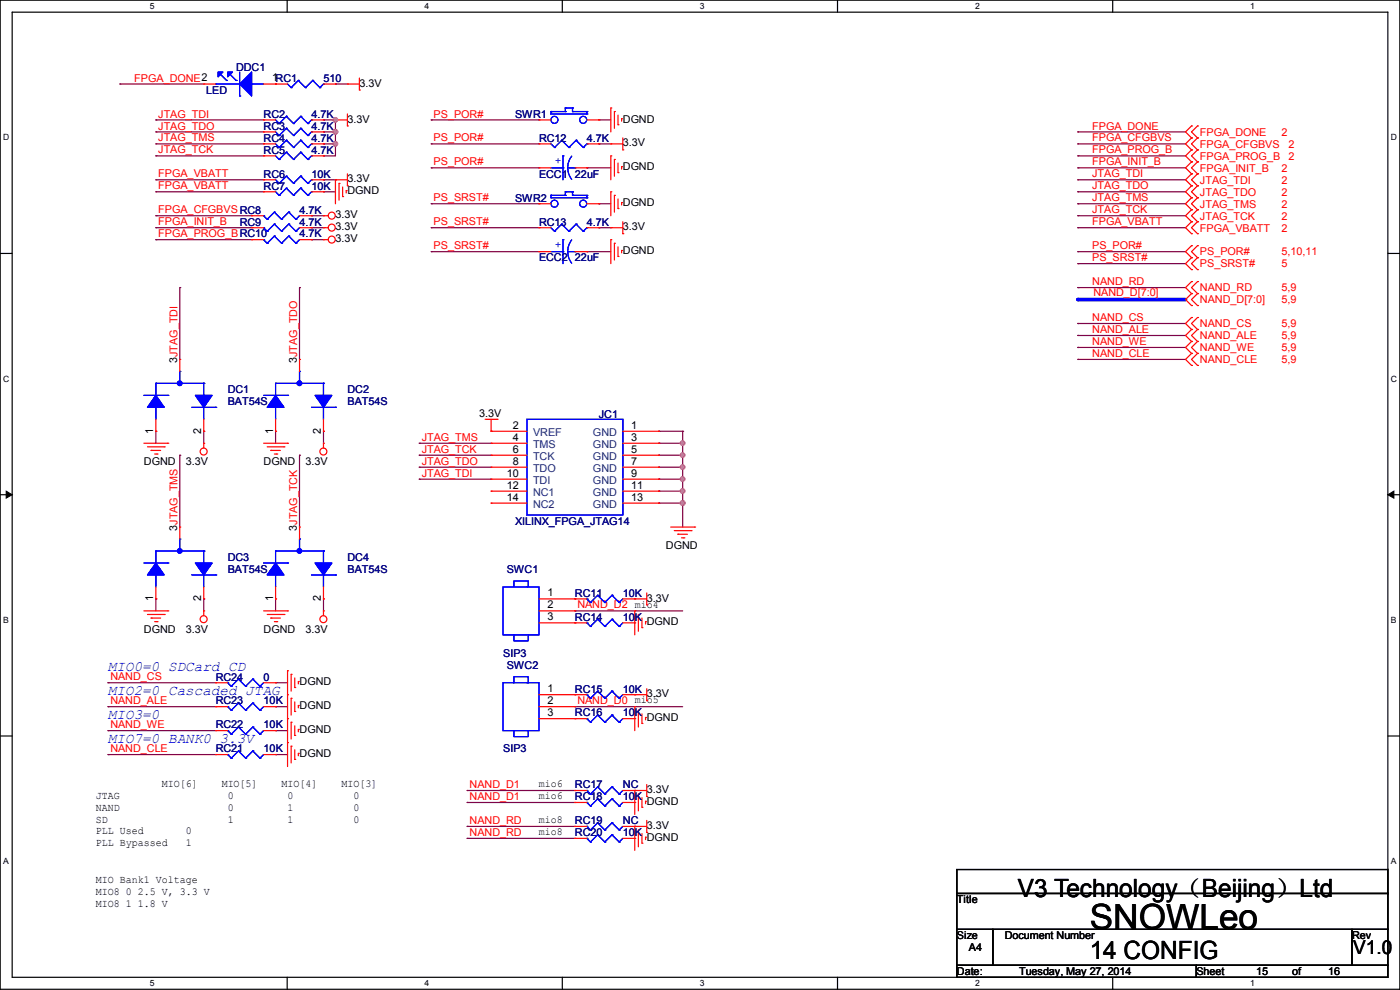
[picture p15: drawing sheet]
<svg xmlns="http://www.w3.org/2000/svg" width="297mm" height="210mm" viewBox="0 0 297 210" stroke-linecap="round" stroke-linejoin="round" font-family="sans-serif">
<defs><g id="words">
<text font-size="7.4" x="231.2" y="197.1">SNOWLeo</text>
<g font-size="5.3">
<text x="215.9" y="190.2">V3 Technology（Beijing）Ltd</text>
<text x="231.2" y="203.5">14 CONFIG</text>
</g>
<text font-size="4.1" x="287.1" y="202.3">V1.0</text>
<g font-size="3" fill="#00f">
<text x="22.9" y="142.3">MIO0=0 SDCard CD</text>
<text x="22.9" y="147.4">MIO2=0 Cascaded JTAG</text>
<text x="22.9" y="152.5">MIO3=0</text>
<text x="22.9" y="157.6">MIO7=0 BANK0 3.3V</text>
</g>
<g font-size="2.3" fill="#f00">
<text x="28.5" y="17.3">FPGA_DONE2</text>
<text x="33.6" y="24.9">JTAG_TDI</text>
<text x="33.6" y="27.5">JTAG_TDO</text>
<text x="92" y="24.9">PS_POR#</text>
<text x="231.7" y="27.5">FPGA_DONE</text>
<text x="254.6" y="28.8">FPGA_DONE</text>
<text x="271.8" y="28.8">2</text>
<text x="33.6" y="32.6">JTAG_TCK</text>
<text x="33.6" y="30">JTAG_TMS</text>
<text x="92" y="30">PS_POR#</text>
<text x="92" y="35.1">PS_POR#</text>
<text x="231.7" y="32.6">FPGA_PROG_B</text>
<text x="231.7" y="30">FPGA_CFGBVS</text>
<text x="231.7" y="35.1">FPGA_INIT_B</text>
<text x="254.6" y="31.3">FPGA_CFGBVS</text>
<text x="254.6" y="33.9">FPGA_PROG_B</text>
<text x="273.4" y="31.3">2</text>
<text x="273.4" y="33.9">2</text>
<text x="33.6" y="40.2">FPGA_VBATT</text>
<text x="33.6" y="37.6">FPGA_VBATT</text>
<text x="231.7" y="37.6">JTAG_TDI</text>
<text x="231.7" y="40.2">JTAG_TDO</text>
<text x="254.6" y="36.4">FPGA_INIT_B</text>
<text x="254.6" y="38.9">JTAG_TDI</text>
<text x="254.6" y="41.5">JTAG_TDO</text>
<text x="271.8" y="36.4">2</text>
<text x="271.8" y="38.9">2</text>
<text x="271.8" y="41.5">2</text>
<text x="33.6" y="47.8">FPGA_INIT_B</text>
<text x="33.6" y="45.3">FPGA_CFGBVSRC8</text>
<text x="92" y="47.8">PS_SRST#</text>
<text x="92" y="42.7">PS_SRST#</text>
<text x="231.7" y="45.3">JTAG_TCK</text>
<text x="231.7" y="42.7">JTAG_TMS</text>
<text x="231.7" y="47.8">FPGA_VBATT</text>
<text x="254.6" y="44">JTAG_TMS</text>
<text x="254.6" y="46.6">JTAG_TCK</text>
<text x="271.8" y="44">2</text>
<text x="271.8" y="46.6">2</text>
<text x="33.6" y="50.3">FPGA_PROG_BRC10</text>
<text x="92" y="52.9">PS_SRST#</text>
<text x="231.7" y="52.9">PS_POR#</text>
<text x="254.6" y="49.1">FPGA_VBATT</text>
<text x="271.8" y="49.1">2</text>
<text x="231.7" y="55.4">PS_SRST#</text>
<text x="254.6" y="54.2">PS_POR#</text>
<text x="254.6" y="56.7">PS_SRST#</text>
<text x="271.8" y="54.2">5,10,11</text>
<text x="271.8" y="56.7">5</text>
<text x="231.7" y="60.5">NAND_RD</text>
<text x="232" y="62.8">NAND_D[7:0]</text>
<text x="254.6" y="61.8">NAND_RD</text>
<text x="254.6" y="64.3">NAND_D[7:0]</text>
<text x="271.8" y="61.8">5,9</text>
<text x="271.8" y="64.3">5,9</text>
<text x="231.7" y="70.7">NAND_ALE</text>
<text x="231.7" y="68.1">NAND_CS</text>
<text x="254.6" y="69.4">NAND_CS</text>
<text x="254.6" y="72">NAND_ALE</text>
<text x="271.8" y="69.4">5,9</text>
<text x="271.8" y="72">5,9</text>
<text x="231.7" y="75.7">NAND_CLE</text>
<text x="231.7" y="73.2">NAND_WE</text>
<text x="254.6" y="77">NAND_CLE</text>
<text x="254.6" y="74.5">NAND_WE</text>
<text x="271.8" y="77">5,9</text>
<text x="271.8" y="74.5">5,9</text>
<text x="89.5" y="93.5">JTAG_TMS</text>
<text x="89.5" y="98.6">JTAG_TDO</text>
<text x="89.5" y="96.1">JTAG_TCK</text>
<text x="89.5" y="101.1">JTAG_TDI</text>
<text x="122.5" y="129.1">NAND_D2 mio4</text>
<text x="23.4" y="149.4">NAND_ALE</text>
<text x="23.4" y="144.3">NAND_CS</text>
<text x="122.5" y="149.4">NAND_D0 mio5</text>
<text x="23.4" y="154.5">NAND_WE</text>
<text x="23.4" y="159.6">NAND_CLE</text>
<text x="99.6" y="167.2">NAND_D1</text>
<text x="99.6" y="169.7">NAND_D1</text>
<text x="99.6" y="174.8">NAND_RD</text>
<text x="99.6" y="177.3">NAND_RD</text>
</g>
<g font-size="2.3" fill="#000080">
<text x="50.1" y="15.1">DDC1</text>
<text x="68.6" y="17.4">510</text>
<text x="43.7" y="19.9">LED</text>
<text x="55.9" y="25">RC2</text>
<text x="55.9" y="27.5">RC3</text>
<text x="66.1" y="25">4.7K</text>
<text x="66.1" y="27.5">4.7K</text>
<text x="109.3" y="25">SWR1</text>
<text x="55.9" y="32.6">RC5</text>
<text x="55.9" y="30.1">RC4</text>
<text x="66.1" y="32.6">4.7K</text>
<text x="66.1" y="30.1">4.7K</text>
<text x="114.4" y="30.1">RC12</text>
<text x="124.5" y="30.1">4.7K</text>
<text x="55.9" y="37.7">RC6</text>
<text x="55.9" y="40.2">RC7</text>
<text x="66.1" y="37.7">10K</text>
<text x="66.1" y="40.2">10K</text>
<text x="114.4" y="37.7">ECC1</text>
<text x="122" y="37.7">22uF</text>
<text x="50.8" y="47.8">RC9</text>
<text x="63.5" y="45.3">4.7K</text>
<text x="63.5" y="47.8">4.7K</text>
<text x="109.3" y="42.8">SWR2</text>
<text x="114.4" y="47.8">RC13</text>
<text x="124.5" y="47.8">4.7K</text>
<text x="63.5" y="50.4">4.7K</text>
<text x="114.4" y="55.5">ECC2</text>
<text x="122" y="55.5">22uF</text>
<text x="48.3" y="83.4">DC1</text>
<text x="73.7" y="83.4">DC2</text>
<text x="48.3" y="85.9">BAT54S</text>
<text x="73.7" y="85.9">BAT54S</text>
<text x="127" y="88.7">JC1</text>
<text x="109.3" y="111.3">XILINX_FPGA_JTAG14</text>
<text x="48.3" y="119">DC3</text>
<text x="73.7" y="119">DC4</text>
<text x="48.3" y="121.5">BAT54S</text>
<text x="73.7" y="121.5">BAT54S</text>
<text x="107.5" y="121.5">SWC1</text>
<text x="122" y="131.7">RC14</text>
<text x="122" y="126.6">RC11</text>
<text x="132.1" y="131.7">10K</text>
<text x="132.1" y="126.6">10K</text>
<text x="106.7" y="139.3">SIP3</text>
<text x="107.5" y="141.8">SWC2</text>
<text x="45.8" y="149.4">RC23</text>
<text x="45.8" y="144.4">RC24</text>
<text x="55.9" y="149.4">10K</text>
<text x="55.9" y="144.4">0</text>
<text x="122" y="146.9">RC15</text>
<text x="132.1" y="146.9">10K</text>
<text x="45.8" y="154.5">RC22</text>
<text x="55.9" y="154.5">10K</text>
<text x="122" y="152">RC16</text>
<text x="132.1" y="152">10K</text>
<text x="45.8" y="159.6">RC21</text>
<text x="55.9" y="159.6">10K</text>
<text x="106.7" y="159.6">SIP3</text>
<text x="122" y="167.2">RC17</text>
<text x="132.1" y="167.2">NC</text>
<text x="122" y="169.8">RC18</text>
<text x="132.1" y="169.8">10K</text>
<text x="122" y="174.8">RC19</text>
<text x="122" y="177.4">RC20</text>
<text x="132.1" y="174.8">NC</text>
<text x="132.1" y="177.4">10K</text>
</g>
<g font-size="2.3">
<text x="57.7" y="17.3">1RC1</text>
<text x="76.2" y="18.4">3.3V</text>
<text x="73.7" y="26">3.3V</text>
<text x="132.1" y="26">DGND</text>
<text x="132.1" y="31.1">3.3V</text>
<text x="73.7" y="38.7">3.3V</text>
<text x="73.7" y="41.2">DGND</text>
<text x="132.1" y="36.2">DGND</text>
<text x="71.2" y="46.3">3.3V</text>
<text x="132.1" y="43.8">DGND</text>
<text x="71.2" y="48.9">3.3V</text>
<text x="71.2" y="51.4">3.3V</text>
<text x="132.1" y="53.9">DGND</text>
<text x="132.1" y="48.9">3.3V</text>
<text x="37.6" y="77" transform="rotate(-90 37.6 77)">3JTAG_TDI</text>
<text x="63" y="77" transform="rotate(-90 63 77)">3JTAG_TDO</text>
<text x="101.6" y="88.5">3.3V</text>
<text x="32.5" y="92" transform="rotate(-90 32.5 92)">1</text>
<text x="42.7" y="92" transform="rotate(-90 42.7 92)">2</text>
<text x="57.9" y="92" transform="rotate(-90 57.9 92)">1</text>
<text x="68.1" y="92" transform="rotate(-90 68.1 92)">2</text>
<text x="108.8" y="90.9">2</text>
<text x="108.8" y="93.5">4</text>
<text x="133.9" y="90.9">1</text>
<text x="133.9" y="93.5">3</text>
<text x="30.5" y="98.6">DGND</text>
<text x="39.4" y="98.6">3.3V</text>
<text x="55.9" y="98.6">DGND</text>
<text x="64.8" y="98.6">3.3V</text>
<text x="107.5" y="101.1">10</text>
<text x="108.8" y="96">6</text>
<text x="108.8" y="98.6">8</text>
<text x="133.9" y="96">5</text>
<text x="133.9" y="98.6">7</text>
<text x="133.9" y="101.1">9</text>
<text x="107.5" y="103.6">12</text>
<text x="107.5" y="106.2">14</text>
<text x="133.9" y="103.6">11</text>
<text x="133.9" y="106.2">13</text>
<text x="37.6" y="112.6" transform="rotate(-90 37.6 112.6)">3JTAG_TMS</text>
<text x="63" y="112.6" transform="rotate(-90 63 112.6)">3JTAG_TCK</text>
<text x="141.3" y="116.4">DGND</text>
<text x="32.5" y="127.6" transform="rotate(-90 32.5 127.6)">1</text>
<text x="42.7" y="127.6" transform="rotate(-90 42.7 127.6)">2</text>
<text x="57.9" y="127.6" transform="rotate(-90 57.9 127.6)">1</text>
<text x="68.1" y="127.6" transform="rotate(-90 68.1 127.6)">2</text>
<text x="116.1" y="126.5">1</text>
<text x="116.1" y="129">2</text>
<text x="116.1" y="131.6">3</text>
<text x="137.2" y="127.6">3.3V</text>
<text x="30.5" y="134.2">DGND</text>
<text x="39.4" y="134.2">3.3V</text>
<text x="55.9" y="134.2">DGND</text>
<text x="64.8" y="134.2">3.3V</text>
<text x="137.2" y="132.7">DGND</text>
<text x="63.5" y="145.4">DGND</text>
<text x="116.1" y="146.8">1</text>
<text x="116.1" y="149.4">2</text>
<text x="137.2" y="147.9">3.3V</text>
<text x="63.5" y="150.5">DGND</text>
<text x="63.5" y="155.5">DGND</text>
<text x="116.1" y="151.9">3</text>
<text x="137.2" y="153">DGND</text>
<text x="63.5" y="160.6">DGND</text>
<text x="34.3" y="167">MIO[6]</text>
<text x="47" y="167">MIO[5]</text>
<text x="59.7" y="167">MIO[4]</text>
<text x="72.4" y="167">MIO[3]</text>
<text x="114.3" y="167">mio6</text>
<text x="20.4" y="169.5">JTAG</text>
<text x="20.4" y="172">NAND</text>
<text x="48.3" y="169.5">0</text>
<text x="48.3" y="172">0</text>
<text x="61" y="169.5">0</text>
<text x="61" y="172">1</text>
<text x="75" y="169.5">0</text>
<text x="75" y="172">0</text>
<text x="114.3" y="169.5">mio6</text>
<text x="137.2" y="168.2">3.3V</text>
<text x="137.2" y="170.8">DGND</text>
<text x="20.4" y="174.5">SD</text>
<text x="20.4" y="177">PLL Used</text>
<text x="20.4" y="179.5">PLL Bypassed</text>
<text x="39.4" y="177">0</text>
<text x="39.4" y="179.5">1</text>
<text x="48.3" y="174.5">1</text>
<text x="61" y="174.5">1</text>
<text x="75" y="174.5">0</text>
<text x="114.3" y="174.6">mio8</text>
<text x="114.3" y="177.2">mio8</text>
<text x="137.2" y="175.9">3.3V</text>
<text x="137.2" y="178.4">DGND</text>
<text x="20.4" y="187.3">MIO Bank1 Voltage</text>
<text x="20.4" y="189.8">MIO8 0 2.5 V, 3.3 V</text>
<text x="203" y="191.6">Title</text>
<text x="20.4" y="192.3">MIO8 1 1.8 V</text>
<text x="203" y="199.2">Size</text>
<text x="205.5" y="201.8">A4</text>
<text x="213.2" y="199.2">Document Number</text>
<text x="286.8" y="199.2">Rev</text>
<text x="203" y="206.8">Date:</text>
<text x="216.2" y="206.8">Tuesday, May 27, 2014</text>
<text x="253.8" y="206.8">Sheet</text>
<text x="266.5" y="206.8">15</text>
<text x="274.1" y="206.8">of</text>
<text x="281.7" y="206.8">16</text>
</g>
<g font-size="2.3" fill="#004080">
<text x="113.1" y="92.5">VREF</text>
<text x="113.1" y="95.1">TMS</text>
<text x="125.8" y="92.5">GND</text>
<text x="125.8" y="95.1">GND</text>
<text x="113.1" y="97.6">TCK</text>
<text x="113.1" y="100.2">TDO</text>
<text x="125.8" y="97.6">GND</text>
<text x="125.8" y="100.2">GND</text>
<text x="113.1" y="102.7">TDI</text>
<text x="113.1" y="105.2">NC1</text>
<text x="113.1" y="107.8">NC2</text>
<text x="125.8" y="102.7">GND</text>
<text x="125.8" y="105.2">GND</text>
<text x="125.8" y="107.8">GND</text>
</g>
<g font-size="2.1" fill="#00f">
<text x="119.1" y="34.8" transform="rotate(-90 119.1 34.8)">+</text>
<text x="119.1" y="52.6" transform="rotate(-90 119.1 52.6)">+</text>
</g>
<g font-size="1.8">
<text x="31.8" y="1.9">5</text>
<text x="90.1" y="1.9">4</text>
<text x="148.5" y="1.9">3</text>
<text x="206.8" y="1.9">2</text>
<text x="265.2" y="1.9">1</text>
<text x=".7" y="29.8">D</text>
<text x="295.1" y="29.8">D</text>
<text x=".7" y="80.9">C</text>
<text x="295.1" y="80.9">C</text>
<text x=".7" y="132.1">B</text>
<text x="295.1" y="132.1">B</text>
<text x=".7" y="183.3">A</text>
<text x="295.1" y="183.3">A</text>
<text x="31.8" y="209.2">5</text>
<text x="90.1" y="209.2">4</text>
<text x="148.5" y="209.2">3</text>
<text x="206.8" y="209.2">2</text>
<text x="265.2" y="209.2">1</text>
</g>
</g></defs>
<path d="M0 0h297v209.8h-297zM2.6 2.6h291.8v204.7h-291.8z" fill="none" stroke="#000" stroke-width=".25"/>
<g fill="#fff">
<path d="M31.7 .3h1v2h-1z"/>
<path d="M31.7 207.6h1v2h-1z"/>
</g>
<path d="M60.9 0v2.6M60.9 207.3v2.5" fill="none" stroke="#000" stroke-width=".25"/>
<g fill="#fff">
<path d="M90.1 .3h1v2h-1z"/>
<path d="M90.1 207.6h1v2h-1z"/>
</g>
<path d="M119.3 0v2.6M119.3 207.3v2.5" fill="none" stroke="#000" stroke-width=".25"/>
<g fill="#fff">
<path d="M148.5 .3h.9v2h-.9z"/>
<path d="M148.5 207.6h.9v2h-.9z"/>
</g>
<path d="M177.7 0v2.6M177.7 207.3v2.5" fill="none" stroke="#000" stroke-width=".25"/>
<g fill="#fff">
<path d="M206.8 .3h1v2h-1z"/>
<path d="M206.8 207.6h1v2h-1z"/>
</g>
<path d="M236.1 0v2.6M236.1 207.3v2.5" fill="none" stroke="#000" stroke-width=".25"/>
<g fill="#fff">
<path d="M265.2 .3h1v2h-1z"/>
<path d="M265.2 207.6h1v2h-1z"/>
<path d="M.7 28.2h1.2v1.9h-1.2z"/>
<path d="M295.1 28.2h1.2v1.9h-1.2z"/>
<path d="M.7 79.3h1.2v2h-1.2z"/>
<path d="M295.1 79.3h1.2v2h-1.2z"/>
</g>
<path d="M0 53.8h2.6M294.4 53.8h2.6" fill="none" stroke="#000" stroke-width=".25"/>
<g fill="#fff">
<path d="M.7 130.5h1.2v2h-1.2z"/>
<path d="M295.1 130.5h1.1v2h-1.1z"/>
</g>
<path d="M0 104.9h2.6M294.4 104.9h2.6" fill="none" stroke="#000" stroke-width=".25"/>
<path d="M1.3 104.2l1.3 .7-1.3 .8zM294.4 104.9l1.3-.7v1.5z" fill="#000" stroke="#000" stroke-width=".21"/>
<g fill="#fff">
<path d="M.7 181.7h1.2v2h-1.2z"/>
<path d="M295.1 181.7h1.1v2h-1.1z"/>
</g>
<path d="M0 156.1h2.6M294.4 156.1h2.6" fill="none" stroke="#000" stroke-width=".25"/>
<g fill="none" stroke="#800040" stroke-width=".25">
<path d="M25.4 17.8h.1M25.4 17.8h17.8M71.2 17.8h.1M71.2 17.8h2.5M33.1 25.4h.1M33.1 33.1h.1M33.1 28h.1M33.1 30.5h.1M33.1 38.1h.1M33.1 38.1h22.8M33.1 25.4h22.8M33.1 33.1h22.8"/>
<path d="M33.1 28h22.8M33.1 30.5h22.8M68.6 38.1h.1M68.6 25.4h.1M68.6 28h.1M68.6 30.5h.1M68.6 33.1h.1M68.6 38.1h2.6M68.6 25.4h2.6M68.6 28h2.6M68.6 30.5h2.6M71.2 25.4h.1"/>
<path d="M71.2 30.5h.1M71.2 28h.1M71.2 25.4v7.7h-2.6M91.5 30.5h.1M91.5 35.6h.1M91.5 25.4h.1M91.5 25.4h22.8M91.5 30.5h22.8M91.5 35.6h22.8M124.5 35.6h.1M124.5 35.6h5.1M127 30.5h.1"/>
<path d="M127 25.4h.1M127 25.4h2.6M127 30.5h2.6M228.6 38.1h.1M228.6 33.1h.1M228.6 30.5h.1M228.6 35.6h.1M228.6 28h.1M228.6 38.1h22.9M228.6 33.1h22.9M228.6 28h22.9M228.6 30.5h22.9"/>
<path d="M228.6 35.6h22.9M33.1 48.3h.1M33.1 45.8h.1M33.1 50.8h.1M33.1 40.7h.1M33.1 48.3h20.3M33.1 45.8h20.3M33.1 50.8h20.3M33.1 40.7h22.8M66.1 45.8h.1M66.1 48.3h.1M66.1 50.8h.1"/>
<path d="M66.1 48.3h2.5M66.1 45.8h2.5M66.1 50.8h2.5M68.6 40.7h.1M68.6 40.7h2.6M91.5 48.3h.1M91.5 53.4h.1M91.5 43.2h.1M91.5 48.3h22.8M91.5 43.2h22.8M91.5 53.4h22.8M124.5 53.4h.1"/>
<path d="M124.5 53.4h5.1M127 48.3h.1M127 43.2h.1M127 48.3h2.6M127 43.2h2.6M228.6 45.8h.1M228.6 40.7h.1M228.6 43.2h.1M228.6 48.3h.1M228.6 53.4h.1M228.6 55.9h.1M228.6 48.3h22.9"/>
<path d="M228.6 45.8h22.9M228.6 40.7h22.9M228.6 43.2h22.9M228.6 53.4h22.9M228.6 55.9h22.9M38.1 61h.1M38.1 61v15.2M63.5 61h.1M63.5 61v15.2M228.6 61h.1M228.6 61h22.9M33.1 91.5h.1"/>
<path d="M33.1 91.5v2.5M38.1 96.6h.1M38.1 96.6v15.2M43.2 91.5h.1M43.2 91.5v2.5M58.5 91.5h.1M58.5 91.5v2.5M63.5 96.6h.1M63.5 96.6v15.2M68.6 91.5h.1M68.6 91.5v2.5M88.9 94h.1"/>
<path d="M88.9 99.1h.1M88.9 96.6h.1M88.9 94h15.3M88.9 99.1h15.3M88.9 96.6h15.3M139.7 91.5h.1M139.7 94h.1M139.7 99.1h.1M139.7 96.6h.1M139.7 91.5h5.1M139.7 94h5.1M139.7 99.1h5.1"/>
<path d="M139.7 96.6h5.1M144.8 91.5h.1M144.8 99.1h.1M144.8 96.6h.1M144.8 94h.1M144.8 91.5v20.3M88.9 101.6h.1M88.9 101.6h15.3M139.7 106.7h.1M139.7 101.6h.1M139.7 104.2h.1M139.7 106.7h5.1"/>
<path d="M139.7 101.6h5.1M139.7 104.2h5.1M144.8 101.6h.1M144.8 104.2h.1M144.8 106.7h.1M33.1 127h.1M33.1 127v2.6M43.2 127h.1M43.2 127v2.6M58.5 127h.1M58.5 127v2.6M68.6 127h.1"/>
<path d="M68.6 127v2.6"/>
</g>
<g fill="#f0f" stroke="#f0f" stroke-width=".25">
<circle cx="71.1" cy="28" r=".49"/>
<circle cx="71.1" cy="25.4" r=".49"/>
<circle cx="71.1" cy="30.5" r=".49"/>
<circle cx="144.8" cy="101.6" r=".49"/>
<circle cx="144.8" cy="106.7" r=".49"/>
<circle cx="144.8" cy="104.2" r=".49"/>
<circle cx="144.8" cy="99.1" r=".49"/>
<circle cx="144.8" cy="96.5" r=".49"/>
<circle cx="144.8" cy="94" r=".49"/>
</g>
<path d="M228.6 63.5h22.9" fill="none" stroke="#00f" stroke-width=".76"/>
<circle cx="228.6" cy="63.5" r=".38" fill="#00f"/>
<g fill="none" stroke="#800040" stroke-width=".25">
<path d="M228.6 76.2h.1M228.6 73.7h.1M228.6 71.2h.1M228.6 68.6h.1M228.6 76.2h22.9M228.6 73.7h22.9M228.6 71.2h22.9M228.6 68.6h22.9M122 129.6h.1M122 129.6h22.8M22.9 149.9h.1M22.9 144.8h.1"/>
<path d="M22.9 155h.1M22.9 149.9h22.9M22.9 144.8h22.9M22.9 155h22.9M58.5 149.9h.1M58.5 144.8h.1M58.5 155h.1M58.5 149.9h2.5M58.5 144.8h2.5M58.5 155h2.5M122 149.9h.1M122 149.9h22.8"/>
<path d="M22.9 160.1h.1M22.9 160.1h22.9M58.5 160.1h.1M58.5 160.1h2.5M99.1 167.7h.1M99.1 175.3h.1M99.1 170.2h.1M99.1 177.8h.1M99.1 167.7h22.9M99.1 175.3h22.9M99.1 170.2h22.9M99.1 177.8h22.9"/>
</g>
<g fill="none" stroke="#f00" stroke-width=".25">
<path d="M43.2 17.8h.1M43.2 17.8h2.6M55.9 17.8h5.1M58.5 17.8h.1M68.6 17.8h2.6M71.2 17.8h.1M73.7 17.8h.1M73.7 17.8h2.5M76.2 19.1h.1M76.2 16.6v2.5M55.9 25.4h.1M55.9 33.1h.1"/>
<path d="M55.9 38.1h.1M55.9 28h.1M55.9 30.5h.1M55.9 38.1h2.6M55.9 25.4h2.6M55.9 30.5h2.6M55.9 33.1h2.6M55.9 28h2.6M66.1 38.1h2.5M66.1 25.4h2.5M66.1 30.5h2.5M66.1 33.1h2.5"/>
<path d="M66.1 28h2.5M68.6 25.4h.1M68.6 33.1h.1M68.6 38.1h.1M68.6 28h.1M68.6 30.5h.1M71.2 38.1h.1M71.2 25.4h.1M71.2 38.1h2.5M71.2 38.1v5.1M71.2 25.4h2.5M71.9 38.9h.1"/>
<path d="M71.9 38.9v3.6M72.7 39.7v2M73.7 39.4h.1M73.7 26.7h.1M73.7 24.2v2.5M73.7 36.9v2.5M114.3 35.6h.1M114.3 30.5h.1M114.3 25.4h.1M114.3 25.4h2.6M114.3 30.5h2.6M114.3 35.6h2.6"/>
<path d="M122 35.6h2.5M124.5 35.6h.1M124.5 25.4h2.5M124.5 30.5h2.5M127 30.5h.1M127 25.4h.1M129.6 33.1h.1M129.6 30.5h.1M129.6 22.9h.1M129.6 22.9v5.1M129.6 33.1v5M129.6 30.5h2.5"/>
<path d="M130.3 33.8h.1M130.3 23.7h.1M130.3 23.7v3.5M130.3 33.8v3.6M131.1 36.6h.1M131.1 26.5h.1M131.1 24.4v2.1M131.1 34.6v2M131.9 35.3h.1M131.9 25.2h.1M131.9 25.2v.5M131.9 35.3v.6"/>
<path d="M132.1 31.8h.1M132.1 29.3v2.5M252.8 26.7h.1M252.8 29.3h.1M252.8 31.8h.1M252.8 34.3h.1M252.8 36.9h.1M252.8 39.4h.1M252.8 26.7l-1.3 1.3 1.3 1.3M252.8 29.3l-1.3 1.2 1.3 1.3M252.8 31.8l-1.3 1.3 1.3 1.2M252.8 34.3l-1.3 1.3 1.3 1.3"/>
<path d="M252.8 36.9l-1.3 1.2 1.3 1.3M252.8 39.4l-1.3 1.3 1.3 1.3M254 29.3h.1M254 26.7h.1M254 31.8h.1M254 34.3h.1M254 36.9h.1M254 39.4h.1M254 26.7l-1.2 1.3 1.2 1.3M254 29.3l-1.2 1.2 1.2 1.3M254 31.8l-1.2 1.3 1.2 1.2M254 34.3l-1.2 1.3 1.2 1.3"/>
<path d="M254 36.9l-1.2 1.2 1.2 1.3M254 39.4l-1.2 1.3 1.2 1.3M53.4 45.8h.1M53.4 50.8h.1M53.4 48.3h.1M53.4 45.8h2.5M53.4 48.3h2.5M53.4 50.8h2.5M55.9 40.7h.1M55.9 40.7h2.6M63.5 45.8h2.6M63.5 48.3h2.6"/>
<path d="M63.5 50.8h2.6M66.1 45.8h.1M66.1 50.8h.1M66.1 48.3h.1M66.1 40.7h2.5M68.6 45.8h.1M68.6 48.3h.1M68.6 50.8h.1M68.6 40.7h.1M68.6 45.8h1M68.6 48.3h1M68.6 50.8h1"/>
<path d="M72.7 41.7h.1M73.4 40.4h.1M73.4 40.4v.5M114.3 43.2h.1M114.3 48.3h.1M114.3 53.4h.1M114.3 48.3h2.6M114.3 43.2h2.6M114.3 53.4h2.6M122 53.4h2.5M124.5 53.4h.1M124.5 48.3h2.5"/>
<path d="M124.5 43.2h2.5M127 43.2h.1M127 48.3h.1M129.6 50.8h.1M129.6 48.3h.1M129.6 40.7h.1M129.6 48.3h2.5M129.6 40.7v5.1M129.6 50.8v5.1M130.3 51.6h.1M130.3 41.4h.1M130.3 41.4v3.6"/>
<path d="M130.3 51.6v3.6M131.1 54.4h.1M131.1 44.2h.1M131.1 42.2v2M131.1 52.4v2M131.9 53.1h.1M131.9 43h.1M131.9 43v.5M131.9 53.1v.5M132.1 49.6h.1M132.1 47v2.6M252.8 42h.1"/>
<path d="M252.8 44.5h.1M252.8 47h.1M252.8 49.6h.1M252.8 52.1h.1M252.8 54.7h.1M252.8 57.2h.1M252.8 59.7h.1M252.8 42l-1.3 1.2 1.3 1.3M252.8 44.5l-1.3 1.3 1.3 1.2M252.8 47l-1.3 1.3 1.3 1.3M252.8 52.1l-1.3 1.3 1.3 1.3M252.8 54.7l-1.3 1.2 1.3 1.3"/>
<path d="M252.8 59.7l-1.3 1.3 1.3 1.3M254 44.5h.1M254 42h.1M254 47h.1M254 49.6h.1M254 54.7h.1M254 52.1h.1M254 57.2h.1M254 59.7h.1M254 42l-1.2 1.2 1.2 1.3M254 44.5l-1.2 1.3 1.2 1.2M254 47l-1.2 1.3 1.2 1.3"/>
<path d="M254 52.1l-1.2 1.3 1.2 1.3M254 54.7l-1.2 1.2 1.2 1.3M254 59.7l-1.2 1.3 1.2 1.3M38.1 76.2h.1M38.1 76.2v2.6M63.5 76.2h.1M63.5 76.2v2.6M252.8 62.3h.1M252.8 64.8h.1M252.8 75h.1M252.8 77.5h.1M252.8 67.4h.1"/>
<path d="M252.8 69.9h.1M252.8 72.4h.1M252.8 62.3l-1.3 1.2 1.3 1.3M252.8 75l-1.3 1.2 1.3 1.3M252.8 67.4l-1.3 1.2 1.3 1.3M252.8 69.9l-1.3 1.3 1.3 1.2M252.8 72.4l-1.3 1.3 1.3 1.3M254 62.3h.1M254 64.8h.1M254 77.5h.1M254 75h.1M254 69.9h.1"/>
<path d="M254 67.4h.1M254 72.4h.1M254 62.3l-1.2 1.2 1.2 1.3M254 75l-1.2 1.2 1.2 1.3M254 67.4l-1.2 1.2 1.2 1.3M254 69.9l-1.2 1.3 1.2 1.2M254 72.4l-1.2 1.3 1.2 1.3M30.5 94h5.1M31.3 94.8h3.5M32 95.5h.1M32 95.5h2.1M32.8 96.3h.5"/>
<path d="M33.1 91.5h.1M33.1 88.9v2.6M33.3 96.3h.1M34.8 94.8h.1M35.6 94h.1M43.2 94h.1M43.2 91.5h.1M43.2 88.9v2.6M43.2 94v1M55.9 94h5.1M56.7 94.8h3.5M57.4 95.5h.1"/>
<path d="M57.4 95.5h2.1M58.2 96.3h.5M58.5 91.5h.1M58.5 88.9v2.6M58.7 96.3h.1M60.2 94.8h.1M61 94h.1M68.6 94h.1M68.6 91.5h.1M68.6 88.9v2.6M68.6 94v1M102.9 88.9h2.6"/>
<path d="M104.2 91.5h.1M104.2 94h.1M104.2 96.6h.1M104.2 99.1h.1M104.2 94h7.6M104.2 88.9v2.6M104.2 91.5h7.6M104.2 96.6h7.6M104.2 99.1h7.6M105.5 88.9h.1M132.1 94h7.6M132.1 91.5h7.6"/>
<path d="M132.1 96.6h7.6M132.1 99.1h7.6M139.7 91.5h.1M139.7 94h.1M139.7 96.6h.1M139.7 99.1h.1M38.1 111.8h.1M38.1 111.8v2.5M63.5 111.8h.1M63.5 111.8v2.5M104.2 101.6h.1M104.2 104.2h.1"/>
<path d="M104.2 106.7h.1M104.2 101.6h7.6M104.2 104.2h7.6M104.2 106.7h7.6M132.1 101.6h7.6M132.1 104.2h7.6M132.1 106.7h7.6M139.7 101.6h.1M139.7 104.2h.1M139.7 106.7h.1M142.3 111.8h5.1M143 112.6h3.6"/>
<path d="M143.8 113.3h.1M143.8 113.3h2M144.6 114.1h.5M145.1 114.1h.1M146.6 112.6h.1M147.4 111.8h.1M30.5 129.6h5.1M31.3 130.3h3.5M32 131.1h.1M32 131.1h2.1M32.8 131.9h.5M33.1 127h.1"/>
<path d="M33.1 124.5v2.5M33.3 131.9h.1M34.8 130.3h.1M35.6 129.6h.1M43.2 129.6h.1M43.2 127h.1M43.2 124.5v2.5M43.2 129.6v1M55.9 129.6h5.1M56.7 130.3h3.5M57.4 131.1h.1M57.4 131.1h2.1"/>
<path d="M58.2 131.9h.5M58.5 127h.1M58.5 124.5v2.5M58.7 131.9h.1M60.2 130.3h.1M61 129.6h.1M68.6 129.6h.1M68.6 127h.1M68.6 124.5v2.5M68.6 129.6v1M114.3 129.6h7.7M114.3 127h10.2"/>
<path d="M114.3 132.1h10.2M122 127h.1M122 129.6h.1M122 132.1h.1M132.1 127h5.1M132.1 132.1h2.6M134.7 127h.1M134.7 129.6h.1M134.7 132.1h.1M134.7 129.6v5.1M135.4 130.3h.1M135.4 130.3v3.6"/>
<path d="M136.2 133.1h.1M136.2 131.1v2M136.9 131.9h.1M136.9 131.9v.5M137.2 128.3h.1M137.2 125.8v2.5M45.8 149.9h.1M45.8 144.8h.1M45.8 155h.1M45.8 149.9h2.5M45.8 144.8h2.5M45.8 155h2.5"/>
<path d="M55.9 149.9h2.6M55.9 144.8h2.6M55.9 155h2.6M58.5 149.9h.1M58.5 144.8h.1M58.5 155h.1M61 147.4h.1M61 142.3h.1M61 152.4h.1M61 157.5h.1M61 142.3v20.3M61.8 148.1h.1"/>
<path d="M61.8 143h.1M61.8 153.2h.1M61.8 158.3h.1M61.8 143v3.6M61.8 148.1v3.6M61.8 153.2v3.6M61.8 158.3v3.5M62.5 150.9h.1M62.5 145.8h.1M62.5 156h.1M62.5 143.8v2M62.5 148.9v2"/>
<path d="M62.5 154v2M62.5 159v2.1M63.3 149.6h.1M63.3 144.6h.1M63.3 154.7h.1M63.3 159.8h.1M63.3 144.6v.5M63.3 149.6v.6M63.3 154.7v.5M63.3 159.8v.5M114.3 147.4h10.2M114.3 149.9h7.7"/>
<path d="M114.3 152.4h10.2M122 152.4h.1M122 147.4h.1M122 149.9h.1M132.1 147.4h5.1M132.1 152.4h2.6M134.7 147.4h.1M134.7 149.9h.1M134.7 152.4h.1M134.7 149.9v5.1M135.4 150.7h.1M135.4 150.7v3.5"/>
<path d="M136.2 153.5h.1M136.2 151.4v2.1M136.9 152.2h.1M136.9 152.2v.5M137.2 148.6h.1M137.2 146.1v2.5M45.8 160.1h.1M45.8 160.1h2.5M55.9 160.1h2.6M58.5 160.1h.1M62.5 161.1h.1M122 175.3h.1"/>
<path d="M122 170.2h.1M122 167.7h.1M122 177.8h.1M122 167.7h2.5M122 175.3h2.5M122 170.2h2.5M122 177.8h2.5M132.1 167.7h5.1M132.1 175.3h5.1M132.1 170.2h2.6M132.1 177.8h2.6M134.7 167.7h.1"/>
<path d="M134.7 175.3h.1M134.7 170.2h.1M134.7 177.8h.1M134.7 167.7v5.1M134.7 175.3v5.1M135.4 168.4h.1M135.4 176.1h.1M135.4 168.4v3.6M135.4 176.1v3.5M136.2 171.2h.1M136.2 178.9h.1M136.2 169.2v2"/>
<path d="M136.2 176.8v2.1M136.9 170h.1M136.9 177.6h.1M136.9 170v.5M136.9 177.6v.5M137.2 169h.1M137.2 176.6h.1M137.2 166.4v2.6M137.2 174v2.6"/>
<circle cx="70.4" cy="50.8" r=".74"/>
<circle cx="70.4" cy="45.7" r=".74"/>
<circle cx="70.4" cy="48.3" r=".74"/>
<circle cx="43.2" cy="95.8" r=".74"/>
<circle cx="68.6" cy="95.8" r=".74"/>
<circle cx="43.2" cy="131.3" r=".74"/>
<circle cx="68.6" cy="131.3" r=".74"/>
</g>
<path d="M203 184.4h91.4v5.1h-91.4zM203 189.5h91.4v7.6h-91.4zM203 197.1h7.6v7.7h-7.6zM210.6 197.1h76.2v7.7h-76.2zM286.8 197.1h7.6v7.7h-7.6zM203 204.8h50.8v2.5h-50.8zM253.8 204.8h40.6v2.5h-40.6z" fill="none" stroke="#000" stroke-width=".25"/>
<g fill="none" stroke="#00f" stroke-width=".25">
<path d="M45.8 17.8h.1M45.8 17.8h5M46.8 15.8l1.2 1.3M48 17.1h.1M48.8 15.8l1.3 1.3M50.1 17.1h.1M50.8 15.3v5.1M53.4 17.8h.1M53.4 17.8h2.5M61 17.8l.8 .8M61.8 18.6h.1M63.3 17.1h.1"/>
<path d="M63.3 17.1l-1.5 1.5M63.3 17.1l1.5 1.5M64.8 18.6h.1M66.3 17.1h.1M66.3 17.1l-1.5 1.5M66.3 17.1l1.6 1.5M67.9 18.6h.1M68.6 17.8h.1M68.6 17.8l-.7 .8M50.8 20.4h.1M58.5 25.4l.7 .8M58.5 33.1l.7 .7"/>
<path d="M58.5 38.1l.7 .8M58.5 28l.7 .7M58.5 30.5l.7 .8M59.2 26.2h.1M59.2 33.8h.1M59.2 38.9h.1M59.2 28.7h.1M59.2 31.3h.1M60.7 24.7h.1M60.7 32.3h.1M60.7 37.4h.1M60.7 27.2h.1"/>
<path d="M60.7 29.8h.1M60.7 39.9h.1M60.7 24.7l-1.5 1.5M60.7 24.7l1.6 1.5M60.7 32.3l-1.5 1.5M60.7 32.3l1.6 1.5M60.7 37.4l-1.5 1.5M60.7 37.4l1.6 1.5M60.7 27.2l-1.5 1.5M60.7 27.2l1.6 1.5M60.7 29.8l-1.5 1.5M60.7 29.8l1.6 1.5"/>
<path d="M60.7 39.9l-1.5 1.5M60.7 39.9l1.6 1.5M62.3 26.2h.1M62.3 33.8h.1M62.3 38.9h.1M62.3 28.7h.1M62.3 31.3h.1M63.8 24.7h.1M63.8 32.3h.1M63.8 37.4h.1M63.8 27.2h.1M63.8 29.8h.1"/>
<path d="M63.8 39.9h.1M63.8 24.7l-1.5 1.5M63.8 24.7l1.5 1.5M63.8 32.3l-1.5 1.5M63.8 32.3l1.5 1.5M63.8 37.4l-1.5 1.5M63.8 37.4l1.5 1.5M63.8 27.2l-1.5 1.5M63.8 27.2l1.5 1.5M63.8 29.8l-1.5 1.5M63.8 29.8l1.5 1.5M63.8 39.9l-1.5 1.5"/>
<path d="M63.8 39.9l1.5 1.5M65.3 26.2h.1M65.3 33.8h.1M65.3 38.9h.1M65.3 28.7h.1M65.3 31.3h.1M66.1 25.4h.1M66.1 33.1h.1M66.1 38.1h.1M66.1 28h.1M66.1 30.5h.1M66.1 25.4l-.8 .8"/>
<path d="M66.1 33.1l-.8 .7M66.1 38.1l-.8 .8M66.1 28l-.8 .7M66.1 30.5l-.8 .8M116.9 23.7h.1M116.9 23.7v.5h7.6M116.9 35.6h2.5M116.9 30.5l.7 .8M116.9 23.7h3M117.6 31.3h.1M119.2 29.8h.1M119.2 29.8l-1.6 1.5"/>
<path d="M119.2 29.8l1.5 1.5M119.4 33.1h.1M119.4 35.6h.1M119.4 33.1v5M119.9 22.9h.1M119.9 23.7h.1M119.9 22.9v.8M119.9 22.9h1.6M120.4 35.6l.2 1 .7 1.4M120.4 35.6h1.6M120.7 31.3h.1M121.3 33.1l-.7 1.4-.2 1.1"/>
<path d="M121.5 23.7h.1M121.5 22.9h.1M121.5 22.9v.8M121.5 23.7h3M122 35.6h.1M122.2 29.8h.1M122.2 29.8l-1.5 1.5M122.2 29.8l1.5 1.5M123.7 31.3h.1M124.5 30.5h.1M124.5 24.2h.1M124.5 23.7h.1"/>
<path d="M124.5 23.7v.5M124.5 30.5l-.8 .8M55.9 45.8h.1M55.9 50.8h.1M55.9 48.3h.1M55.9 45.8l.8 .7M55.9 50.8l.8 .8M55.9 48.3l.8 .8M56.7 46.5h.1M56.7 51.6h.1M56.7 49.1h.1M58.2 45h.1"/>
<path d="M58.2 50.1h.1M58.2 47.5h.1M58.2 45l1.5 1.5M58.2 45l-1.5 1.5M58.2 50.1l1.5 1.5M58.2 50.1l-1.5 1.5M58.2 47.5l1.5 1.6M58.2 47.5l-1.5 1.6M58.5 40.7l.7 .7M59.2 41.4h.1M59.7 46.5h.1M59.7 51.6h.1"/>
<path d="M59.7 49.1h.1M61.3 45h.1M61.3 50.1h.1M61.3 47.5h.1M61.3 45l1.5 1.5M61.3 45l-1.6 1.5M61.3 50.1l1.5 1.5M61.3 50.1l-1.6 1.5M61.3 47.5l1.5 1.6M61.3 47.5l-1.6 1.6M62.3 41.4h.1M62.8 46.5h.1"/>
<path d="M62.8 51.6h.1M62.8 49.1h.1M63.5 45.8l-.7 .7M63.5 50.8l-.7 .8M63.5 48.3l-.7 .8M65.3 41.4h.1M66.1 40.7h.1M66.1 40.7l-.8 .7M116.9 41.4h.1M116.9 41.4v.6h7.6M116.9 41.4h3M116.9 48.3l.7 .8"/>
<path d="M116.9 53.4h2.5M117.6 49.1h.1M119.2 47.5h.1M119.2 47.5l-1.6 1.6M119.2 47.5l1.5 1.6M119.4 50.8h.1M119.4 53.4h.1M119.4 50.8v5.1M119.9 40.7h.1M119.9 41.4h.1M119.9 40.7h1.6M119.9 40.7v.7"/>
<path d="M120.4 53.4h1.6M120.7 49.1h.1M121.3 50.9a4 4 0 0 0 0 4.9M121.5 41.4h.1M121.5 40.7h.1M121.5 41.4h3M121.5 40.7v.7M122 53.4h.1M122.2 47.5h.1M122.2 47.5l-1.5 1.6M122.2 47.5l1.5 1.6M123.7 49.1h.1"/>
<path d="M124.5 42h.1M124.5 41.4h.1M124.5 48.3h.1M124.5 41.4v.6M124.5 48.3l-.8 .8M38.1 78.8h.1M38.1 78.8v2.5M63.5 78.8h.1M63.5 78.8v2.5M30.5 83.9h5.1M33.1 86.4h.1M33.1 81.3h.1"/>
<path d="M33.1 81.3v2.6M33.1 86.4v2.5M33.1 81.3h10.1M35.6 83.9h.1M40.7 86.4h5.1M43.2 86.4h.1M43.2 81.3h.1M43.2 81.3v2.6M43.2 86.4v2.5M45.8 86.4h.1M55.9 83.9h5.1M58.5 86.4h.1"/>
<path d="M58.5 81.3h.1M58.5 81.3v2.6M58.5 86.4v2.5M58.5 81.3h10.1M61 83.9h.1M66.1 86.4h5.1M68.6 86.4h.1M68.6 81.3h.1M68.6 81.3v2.6M68.6 86.4v2.5M71.2 86.4h.1M111.8 88.9h20.3v20.4h-20.3z"/>
<path d="M30.5 119.4h5.1M33.1 116.9h.1M33.1 116.9h10.1M33.1 116.9v2.5M35.6 119.4h.1M38.1 114.3h.1M38.1 114.3v2.6M43.2 116.9h.1M43.2 116.9v2.5M55.9 119.4h5.1M58.5 116.9h.1M58.5 116.9v2.5"/>
<path d="M58.5 116.9h10.1M61 119.4h.1M63.5 114.3h.1M63.5 114.3v2.6M68.6 116.9h.1M68.6 116.9v2.5M33.1 122h.1M33.1 122v2.5M40.7 122h5.1M43.2 122h.1M43.2 122v2.5M45.8 122h.1"/>
<path d="M58.5 122h.1M58.5 122v2.5M66.1 122h5.1M68.6 122h.1M68.6 122v2.5M71.2 122h.1M106.7 124.5h7.6v10.2h-7.6zM109 124.5v-1.3h3.1v1.3h-.3M109.3 134.7h-.3v1.2h3.1v-1.2M124.5 132.1h.1M124.5 127h.1M124.5 132.1l.8 .8"/>
<path d="M124.5 127l.8 .8M125.3 132.9h.1M125.3 127.8h.1M126.8 131.4h.1M126.8 126.3h.1M126.8 131.4l1.5 1.5M126.8 131.4l-1.5 1.5M126.8 126.3l1.5 1.5M126.8 126.3l-1.5 1.5M128.3 132.9h.1M128.3 127.8h.1M129.8 131.4h.1"/>
<path d="M129.8 126.3h.1M129.8 131.4l1.6 1.5M129.8 131.4l-1.5 1.5M129.8 126.3l1.6 1.5M129.8 126.3l-1.5 1.5M131.4 132.9h.1M131.4 127.8h.1M132.1 132.1l-.7 .8M132.1 127l-.7 .8M48.3 149.9h.1M48.3 144.8h.1M48.3 155h.1"/>
<path d="M48.3 149.9l.8 .8M48.3 144.8l.8 .8M48.3 155l.8 .7M49.1 150.7h.1M49.1 145.6h.1M49.1 155.7h.1M50.6 149.1h.1M50.6 144.1h.1M50.6 154.2h.1M50.6 159.3h.1M50.6 149.1l1.5 1.6M50.6 149.1l-1.5 1.6"/>
<path d="M50.6 144.1l1.5 1.5M50.6 144.1l-1.5 1.5M50.6 154.2l1.5 1.5M50.6 154.2l-1.5 1.5M50.6 159.3l1.5 1.5M50.6 159.3l-1.5 1.5M52.1 150.7h.1M52.1 145.6h.1M52.1 155.7h.1M53.6 149.1h.1M53.6 144.1h.1M53.6 154.2h.1"/>
<path d="M53.6 159.3h.1M53.6 149.1l1.6 1.6M53.6 149.1l-1.5 1.6M53.6 144.1l1.6 1.5M53.6 144.1l-1.5 1.5M53.6 154.2l1.6 1.5M53.6 154.2l-1.5 1.5M53.6 159.3l1.6 1.5M53.6 159.3l-1.5 1.5M55.2 150.7h.1M55.2 145.6h.1M55.2 155.7h.1"/>
<path d="M55.9 149.9l-.7 .8M55.9 144.8l-.7 .8M55.9 155l-.7 .7M106.7 144.8h7.6v10.2h-7.6zM109 144.8v-1.2h3.1v1.2h-.3M109.3 155h-.3v1.3h3.1v-1.3M124.5 152.4h.1M124.5 147.4h.1M124.5 152.4l.8 .8M124.5 147.4l.8 .7M125.3 153.2h.1M125.3 148.1h.1"/>
<path d="M126.8 151.7h.1M126.8 146.6h.1M126.8 151.7l1.5 1.5M126.8 151.7l-1.5 1.5M126.8 146.6l1.5 1.5M126.8 146.6l-1.5 1.5M128.3 153.2h.1M128.3 148.1h.1M129.8 151.7h.1M129.8 146.6h.1M129.8 151.7l1.6 1.5M129.8 151.7l-1.5 1.5"/>
<path d="M129.8 146.6l1.6 1.5M129.8 146.6l-1.5 1.5M131.4 153.2h.1M131.4 148.1h.1M132.1 152.4l-.7 .8M132.1 147.4l-.7 .7M48.3 160.1h.1M48.3 160.1l.8 .7M49.1 160.8h.1M52.1 160.8h.1M55.2 160.8h.1M55.9 160.1l-.7 .7"/>
<path d="M124.5 175.3h.1M124.5 170.2h.1M124.5 167.7h.1M124.5 177.8h.1M124.5 175.3l.8 .8M124.5 170.2l.8 .8M124.5 167.7l.8 .7M124.5 177.8l.8 .8M125.3 176.1h.1M125.3 171h.1M125.3 168.4h.1M125.3 178.6h.1"/>
<path d="M126.8 174.5h.1M126.8 169.5h.1M126.8 166.9h.1M126.8 177.1h.1M126.8 174.5l1.5 1.6M126.8 174.5l-1.5 1.6M126.8 169.5l1.5 1.5M126.8 169.5l-1.5 1.5M126.8 166.9l1.5 1.5M126.8 166.9l-1.5 1.5M126.8 177.1l1.5 1.5M126.8 177.1l-1.5 1.5"/>
<path d="M128.3 176.1h.1M128.3 171h.1M128.3 168.4h.1M128.3 178.6h.1M129.8 174.5h.1M129.8 169.5h.1M129.8 166.9h.1M129.8 177.1h.1M129.8 174.5l1.6 1.6M129.8 174.5l-1.5 1.6M129.8 169.5l1.6 1.5M129.8 169.5l-1.5 1.5"/>
<path d="M129.8 166.9l1.6 1.5M129.8 166.9l-1.5 1.5M129.8 177.1l1.6 1.5M129.8 177.1l-1.5 1.5M131.4 176.1h.1M131.4 171h.1M131.4 168.4h.1M131.4 178.6h.1M132.1 175.3l-.7 .8M132.1 170.2l-.7 .8M132.1 167.7l-.7 .7M132.1 177.8l-.7 .8"/>
<circle cx="117.6" cy="25.4" r=".74"/>
<circle cx="123.7" cy="25.4" r=".74"/>
<circle cx="117.6" cy="43.2" r=".74"/>
<circle cx="123.7" cy="43.2" r=".74"/>
</g>
<g fill="#00f" stroke="#00f" stroke-width=".25">
<path d="M53.4 15.3v5.1l-2.6-2.6z"/>
<path d="M48.3 15.3h1l-1 1z"/>
<path d="M46.3 15.3h1l-1 1z"/>
<path d="M58.5 119.4l1.7 2.6h-3.5z" fill-rule="evenodd"/>
<path d="M66.8 119.4h3.6l-1.8 2.6z" fill-rule="evenodd"/>
<path d="M58.5 119.4l1.7 2.6h-3.5z" fill-rule="evenodd"/>
<path d="M66.8 119.4h3.6l-1.8 2.6z" fill-rule="evenodd"/>
<path d="M33.1 119.4l1.7 2.6h-3.5z" fill-rule="evenodd"/>
<path d="M41.4 119.4h3.6l-1.8 2.6z" fill-rule="evenodd"/>
<path d="M33.1 119.4l1.7 2.6h-3.5z" fill-rule="evenodd"/>
<path d="M41.4 119.4h3.6l-1.8 2.6z" fill-rule="evenodd"/>
<path d="M58.5 83.9l1.7 2.5h-3.5z" fill-rule="evenodd"/>
<path d="M66.8 83.9h3.6l-1.8 2.5z" fill-rule="evenodd"/>
<path d="M58.5 83.9l1.7 2.5h-3.5z" fill-rule="evenodd"/>
<path d="M66.8 83.9h3.6l-1.8 2.5z" fill-rule="evenodd"/>
<path d="M33.1 83.9l1.7 2.5h-3.5z" fill-rule="evenodd"/>
<path d="M41.4 83.9h3.6l-1.8 2.5z" fill-rule="evenodd"/>
<path d="M33.1 83.9l1.7 2.5h-3.5z" fill-rule="evenodd"/>
<path d="M41.4 83.9h3.6l-1.8 2.5z" fill-rule="evenodd"/>
<circle cx="63.5" cy="116.9" r=".49"/>
<circle cx="38.1" cy="116.9" r=".49"/>
<circle cx="63.5" cy="81.3" r=".49"/>
<circle cx="38.1" cy="81.3" r=".49"/>
</g>
<g fill="#f0f" stroke="#f0f" stroke-width=".25">
<circle cx="71.1" cy="28" r=".49"/>
<circle cx="71.1" cy="25.4" r=".49"/>
<circle cx="71.1" cy="30.5" r=".49"/>
<circle cx="144.8" cy="101.6" r=".49"/>
<circle cx="144.8" cy="106.7" r=".49"/>
<circle cx="144.8" cy="104.2" r=".49"/>
<circle cx="144.8" cy="99.1" r=".49"/>
<circle cx="144.8" cy="96.5" r=".49"/>
<circle cx="144.8" cy="94" r=".49"/>
</g>
<use href="#words"/>
</svg>
